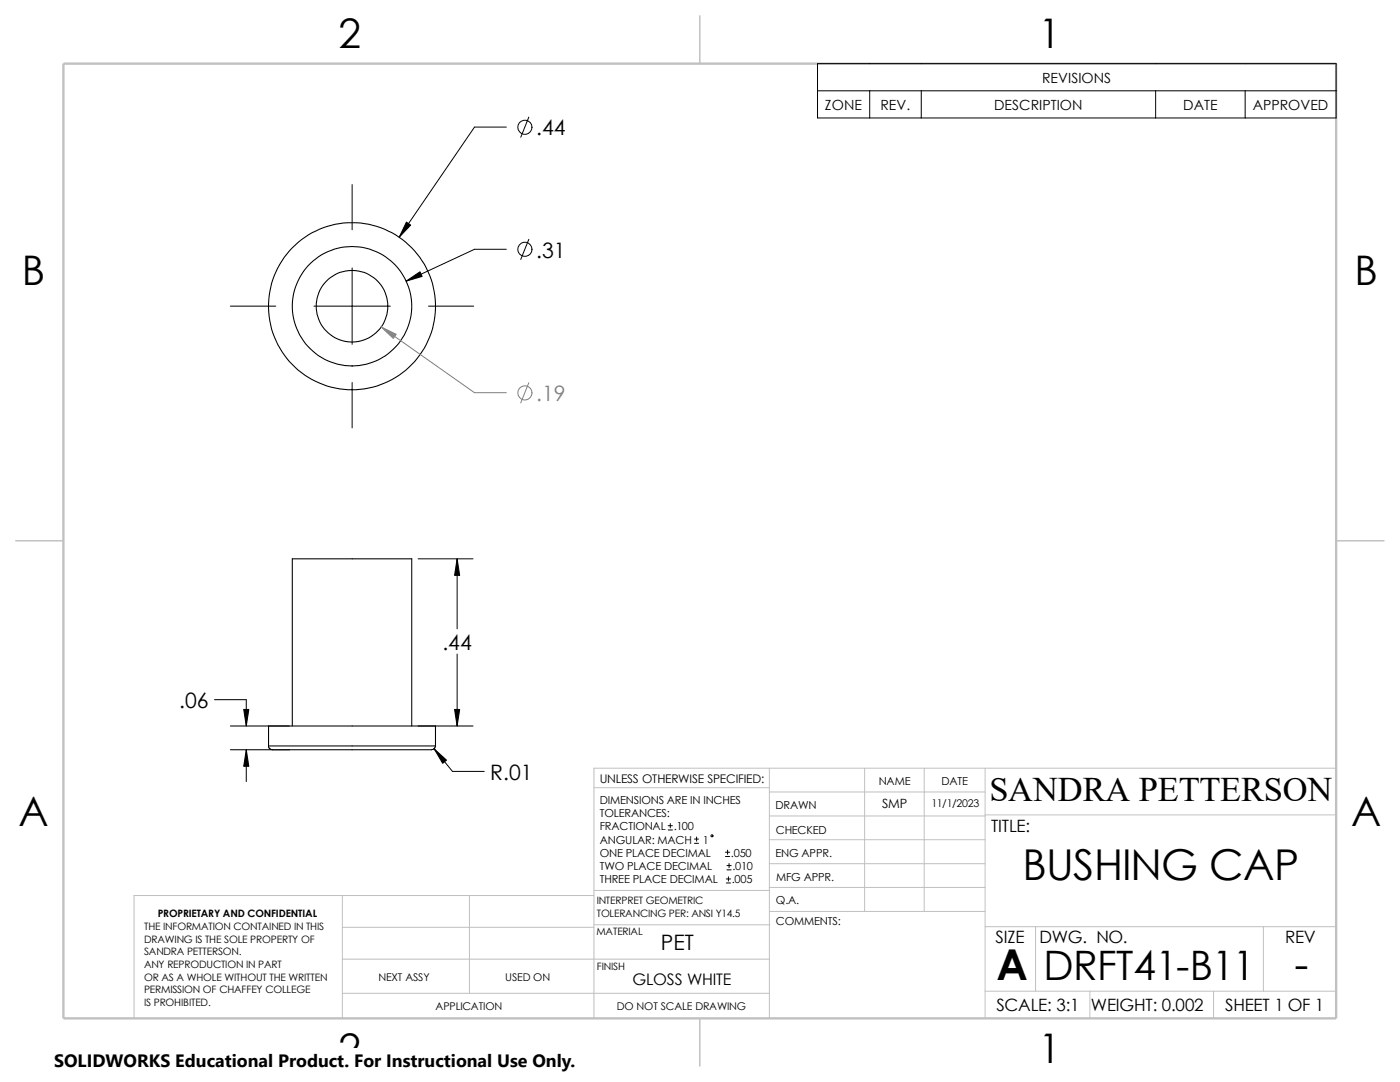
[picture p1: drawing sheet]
<svg xmlns="http://www.w3.org/2000/svg" width="279mm" height="216mm" viewBox="0 0 279 216" stroke-linecap="round" stroke-linejoin="round" font-family="sans-serif">
<defs><g id="words">
<g font-size="8.5">
<text x="204.1" y="175.5">BUSHING CAP</text>
<text x="198.8" y="195.5">A</text>
<text x="258.4" y="195.3">-</text>
</g>
<g font-size="8.1">
<text x="67.6" y="9.7">2</text>
<text x="207.3" y="9.7">1</text>
<text x="4.4" y="56.9">B</text>
<text x="270.3" y="56.9">B</text>
<text x="3.7" y="164.9">A</text>
<text x="269.7" y="164.9">A</text>
<text x="208.3" y="195.5">DRFT41-B11</text>
<text x="67.6" y="212.1">2</text>
<text x="207.3" y="212.1">1</text>
</g>
<text font-size="6.9" x="197.5" y="159.8">SANDRA PETTERSON</text>
<g font-size="4.2">
<text x="107" y="27">.44</text>
<text x="107" y="51.4">.31</text>
<text x="88.3" y="129.7">.44</text>
<text x="35.8" y="141.3">.06</text>
<text x="97.8" y="155.6">R.01</text>
<text x="131.9" y="189.7">PET</text>
</g>
<text font-size="4.2" fill="#808080" x="107" y="80">.19</text>
<text font-size="3.6" x="10.8" y="213">SOLIDWORKS Educational Product. For Instructional Use Only.</text>
<g font-size="3.4">
<text x="197.8" y="166">TITLE:</text>
<text x="198.7" y="188.1">SIZE</text>
<text x="207.5" y="188.1">DWG. NO.</text>
<text x="256.5" y="188.2">REV</text>
<text x="198.8" y="201.7">SCALE: 3:1</text>
<text x="217.7" y="201.8">WEIGHT: 0.002</text>
<text x="244.5" y="201.7">SHEET 1 OF 1</text>
</g>
<text font-size="3.2" x="126.2" y="196.6">GLOSS WHITE</text>
<g font-size="2.8">
<text x="208" y="16.5">REVISIONS</text>
<text x="164.6" y="21.9">ZONE</text>
<text x="175.7" y="21.9">REV.</text>
<text x="198.4" y="21.9">DESCRIPTION</text>
<text x="236.1" y="21.9">DATE</text>
<text x="250" y="21.9">APPROVED</text>
</g>
<text font-size="2.5" x="176.1" y="161.3">SMP</text>
<text font-size="2.4" x="119.7" y="156.2">UNLESS OTHERWISE SPECIFIED:</text>
<g font-size="2.2">
<text x="119.7" y="160.4">DIMENSIONS ARE IN INCHES</text>
<text x="154.8" y="161.5">DRAWN</text>
<text x="175.4" y="156.7">NAME</text>
<text x="187.9" y="156.7">DATE</text>
<text x="119.7" y="163">TOLERANCES:</text>
<text x="119.7" y="165.7">FRACTIONAL</text>
<text x="134.5" y="165.7">.100</text>
<text x="154.8" y="166.3">CHECKED</text>
<text x="119.7" y="173.6">TWO PLACE DECIMAL</text>
<text x="119.7" y="168.3">ANGULAR: MACH</text>
<text x="119.7" y="170.9">ONE PLACE DECIMAL</text>
<text x="140.3" y="168.3">1</text>
<text x="145.9" y="170.9">.050</text>
<text x="146.2" y="173.6">.010</text>
<text x="154.8" y="171">ENG APPR.</text>
<text x="119.7" y="176.3">THREE PLACE DECIMAL</text>
<text x="146" y="176.3">.005</text>
<text x="154.9" y="175.7">MFG APPR.</text>
<text x="154.9" y="184.7">COMMENTS:</text>
<text x="154.9" y="180.5">Q.A.</text>
</g>
<g font-size="2.1">
<text x="185.9" y="161">11/1/2023</text>
<text x="75.5" y="195.7">NEXT ASSY</text>
<text x="100.8" y="195.7">USED ON</text>
<text x="86.9" y="201.5">APPLICATION</text>
<text x="123.1" y="201.6">DO NOT SCALE DRAWING</text>
</g>
<g font-size="2">
<text x="28.7" y="185.6">THE INFORMATION CONTAINED IN THIS</text>
<text x="31.5" y="183">PROPRIETARY AND CONFIDENTIAL</text>
<text x="119.1" y="182.9">TOLERANCING PER: ANSI Y14.5</text>
<text x="119.1" y="180.4">INTERPRET GEOMETRIC</text>
<text x="28.7" y="188.1">DRAWING IS THE SOLE PROPERTY OF</text>
<text x="28.7" y="190.6">SANDRA PETTERSON.</text>
<text x="119" y="186.6">MATERIAL</text>
<text x="28.7" y="193.2">ANY REPRODUCTION IN PART</text>
<text x="28.7" y="195.7">OR AS A WHOLE WITHOUT THE WRITTEN</text>
<text x="119.1" y="193.5">FINISH</text>
<text x="28.7" y="200.7">IS PROHIBITED.</text>
<text x="28.7" y="198.2">PERMISSION OF CHAFFEY COLLEGE</text>
</g>
</g></defs>
<g fill="none" stroke="#c0c0c0" stroke-width=".2">
<path d="M118.5 157.2h35M153.5 158h43.1M153.5 153.3v49.9M172.6 153.3v28.6M184.4 153.3v28.6M196.6 153.3v49.9M266.7 153.3h-148.2v49.9M68.3 178.7v24.5M93.7 178.7v19.5M118.5 178.7h-91.7v24.5M118.5 177.7h35.1M153.5 162.8h43.1"/>
<path d="M153.5 167.6h43.1M153.5 177.1h43.1M153.5 172.3h43.1M196.6 162.6h70.1M68.3 198.2h85.2M68.3 185h50.2M68.3 191.4h85.2M118.5 184.5h35.1M153.6 181.9h43M196.6 197.8h70.1M196.6 184.9h70.1M206.7 184.9v12.9"/>
<path d="M217.5 197.8v5.4M242.2 197.8v5.4M252.1 184.9v12.9"/>
</g>
<path d="M139.7 3.1v9.6M3.1 107.9h9.6M266.7 107.9h9.5M139.7 203.2v9.5" fill="none" stroke="#c0c0c0" stroke-width=".21"/>
<path d="M12.7 12.7h254v190.5h-254z" fill="none" stroke="#c0c0c0" stroke-width=".47"/>
<g fill="none" stroke="#000" stroke-width=".21">
<path d="M53.6 148.8v-3.9h33.3v3.9M53.6 148.8l.2 .6 .6 .2h31.7l.5-.2 .3-.6M53.6 148.8h33.3M58.3 144.9v-33.4h23.9v33.4"/>
<circle cx="70.2" cy="61.1" r="7.1"/>
<circle cx="70.3" cy="61.1" r="11.9"/>
<circle cx="70.3" cy="61.1" r="16.7"/>
</g>
<g fill="none" stroke="#000" stroke-width=".2">
<path d="M163.2 12.7h103.5v10.8h-103.5zM163.2 18.1h103.5M173.6 18.1v5.4M183.9 18.1v5.4M230.6 18.1v5.4M248.5 18.1v5.4M70.3 36.8v9M101 25.4h-6.3l-15 21.9M105.5 23.4l-1.6 4M70.3 53.5v15.2M101 49.7h-6.3l-13.6 6.4M105.5 47.8l-1.6 4"/>
<path d="M46 61.1h9M62.7 61.1h15.2M70.3 76.3v9.1M85.5 61.1h9M83.4 111.5h11M91.2 111.5v14M42.8 139.6h6.3v5.3M91.2 130.5v14.4M46 149.6h11.8M46 144.9h11.7M49.1 149.6v6.4M83.4 144.9h11"/>
<path d="M86.7 149.4l3.6 4.5h6.3M133.3 165.6h.9M133.3 164.8h.9M133.8 164.3v.9M138.6 168.3h.8M138.6 167.4h.8M139 167v.9M144.8 170.9h.8M144.8 170.1h.8M144.9 176.2h.9M144.9 175.4h.9M145.1 173.6h.8"/>
<path d="M145.1 172.7h.8M145.2 169.6v.9M145.4 175v.8M145.5 172.3v.8"/>
<circle cx="104.8" cy="25.4" r="1.41"/>
<circle cx="104.8" cy="49.7" r="1.41"/>
<circle cx="142.1" cy="166.8" r=".2"/>
</g>
<path d="M81.1 44.3l.9 .6-2.3 2.4zM81.1 56.1l2.7-1.9 .4 1zM91.2 111.5l.5 3.3h-1zM48.6 141.6h1.1l-.6 3.3zM49.1 149.6l.6 3.3h-1.1zM86.7 149.4l2.4 2.3-.8 .6zM90.7 141.6h1l-.5 3.3z" fill="#000" stroke="#000" stroke-width=".2"/>
<g fill="none" stroke="#808080" stroke-width=".2">
<path d="M76.1 65.2l18.6 13.2h6.3M105.5 76.4l-1.6 4"/>
<circle cx="104.8" cy="78.4" r="1.41"/>
</g>
<path d="M76.1 65.2l3 1.5-.6 .8z" fill="#808080" stroke="#808080" stroke-width=".2"/>
<path d="M10.8 209.2h104.1v6.7h-104.1z" fill="#fff"/>
<use href="#words"/>
</svg>
